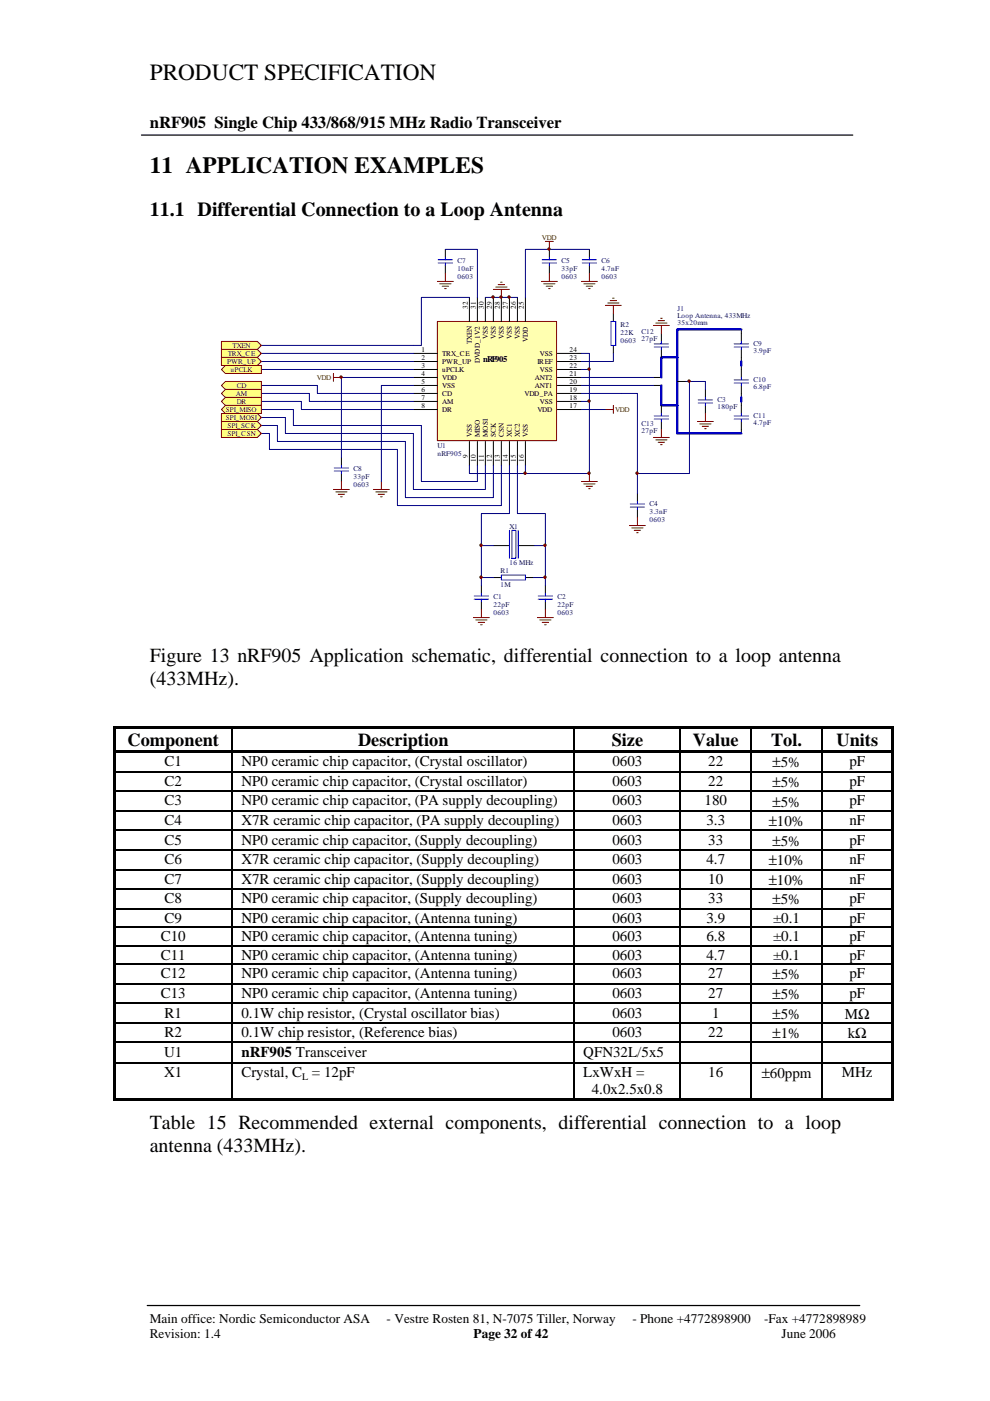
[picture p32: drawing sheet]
<svg xmlns="http://www.w3.org/2000/svg" width="210mm" height="297mm" viewBox="0 0 210 297" stroke-linecap="round" stroke-linejoin="round" font-family="sans-serif">
<defs><g id="words">
<g font-size="4.9">
<text x="31.7" y="17">PRODUCT SPECIFICATION</text>
<text x="31.7" y="36.6">11 APPLICATION EXAMPLES</text>
</g>
<g font-size="4.2">
<text x="31.7" y="45.8">11.1 Differential Connection to a Loop Antenna</text>
<text x="31.7" y="140.4">Figure 13 nRF905 Application schematic, differential connection to a loop antenna</text>
<text x="31.7" y="145.3">(433MHz).</text>
<text x="31.7" y="239.4">Table 15 Recommended external components, differential connection to a loop</text>
<text x="31.7" y="244.2">antenna (433MHz).</text>
</g>
<g font-size="3.9">
<text x="27.1" y="158.2">Component</text>
<text x="75.9" y="158.2">Description</text>
<text x="129.7" y="158.2">Size</text>
<text x="146.9" y="158.2">Value</text>
<text x="163.5" y="158.2">Tol.</text>
<text x="177.4" y="158.2">Units</text>
</g>
<text font-size="3.5" x="31.7" y="27.1">nRF905 Single Chip 433/868/915 MHz Radio Transceiver</text>
<g font-size="3.2">
<text x="34.9" y="162.5">C1</text>
<text x="34.9" y="166.6">C2</text>
<text x="51.2" y="162.5">NP0 ceramic chip capacitor, (Crystal oscillator)</text>
<text x="51.2" y="166.6">NP0 ceramic chip capacitor, (Crystal oscillator)</text>
<text x="129.8" y="162.5">0603</text>
<text x="129.8" y="166.6">0603</text>
<text x="150.2" y="162.5">22</text>
<text x="150.2" y="166.6">22</text>
<text x="163.8" y="162.7">±5%</text>
<text x="163.8" y="166.9">±5%</text>
<text x="180.1" y="162.5">pF</text>
<text x="180.1" y="166.6">pF</text>
<text x="34.9" y="170.8">C3</text>
<text x="51.2" y="170.8">NP0 ceramic chip capacitor, (PA supply decoupling)</text>
<text x="129.8" y="170.8">0603</text>
<text x="149.4" y="170.8">180</text>
<text x="163.8" y="171">±5%</text>
<text x="180.1" y="170.8">pF</text>
<text x="34.9" y="174.9">C4</text>
<text x="34.9" y="179.1">C5</text>
<text x="51.2" y="174.9">X7R ceramic chip capacitor, (PA supply decoupling)</text>
<text x="51.2" y="179.1">NP0 ceramic chip capacitor, (Supply decoupling)</text>
<text x="129.8" y="174.9">0603</text>
<text x="129.8" y="179.1">0603</text>
<text x="149.8" y="174.9">3.3</text>
<text x="150.2" y="179.1">33</text>
<text x="163" y="175.2">±10%</text>
<text x="163.8" y="179.3">±5%</text>
<text x="180.1" y="174.9">nF</text>
<text x="180.1" y="179.1">pF</text>
<text x="34.9" y="183.2">C6</text>
<text x="51.2" y="183.2">X7R ceramic chip capacitor, (Supply decoupling)</text>
<text x="129.8" y="183.2">0603</text>
<text x="149.8" y="183.2">4.7</text>
<text x="163" y="183.5">±10%</text>
<text x="180.1" y="183.2">nF</text>
<text x="34.9" y="187.4">C7</text>
<text x="34.9" y="191.5">C8</text>
<text x="51.2" y="187.4">X7R ceramic chip capacitor, (Supply decoupling)</text>
<text x="51.2" y="191.5">NP0 ceramic chip capacitor, (Supply decoupling)</text>
<text x="129.8" y="191.5">0603</text>
<text x="129.8" y="187.4">0603</text>
<text x="150.2" y="191.5">33</text>
<text x="150.2" y="187.4">10</text>
<text x="163" y="187.6">±10%</text>
<text x="163.8" y="191.8">±5%</text>
<text x="180.1" y="191.5">pF</text>
<text x="180.1" y="187.4">nF</text>
<text x="34.9" y="195.7">C9</text>
<text x="51.2" y="195.7">NP0 ceramic chip capacitor, (Antenna tuning)</text>
<text x="129.8" y="195.7">0603</text>
<text x="149.8" y="195.7">3.9</text>
<text x="163.9" y="195.7">±0.1</text>
<text x="180.1" y="195.7">pF</text>
<text x="34.1" y="199.6">C10</text>
<text x="34.1" y="203.5">C11</text>
<text x="51.2" y="199.6">NP0 ceramic chip capacitor, (Antenna tuning)</text>
<text x="51.2" y="203.5">NP0 ceramic chip capacitor, (Antenna tuning)</text>
<text x="129.8" y="199.6">0603</text>
<text x="129.8" y="203.5">0603</text>
<text x="149.8" y="199.6">6.8</text>
<text x="149.8" y="203.5">4.7</text>
<text x="163.9" y="199.6">±0.1</text>
<text x="163.9" y="203.5">±0.1</text>
<text x="180.1" y="199.6">pF</text>
<text x="180.1" y="203.5">pF</text>
<text x="34.1" y="207.4">C12</text>
<text x="51.2" y="207.4">NP0 ceramic chip capacitor, (Antenna tuning)</text>
<text x="129.8" y="207.4">0603</text>
<text x="150.2" y="207.4">27</text>
<text x="163.8" y="207.7">±5%</text>
<text x="180.1" y="207.4">pF</text>
<text x="34.1" y="211.6">C13</text>
<text x="34.9" y="215.8">R1</text>
<text x="51.2" y="211.6">NP0 ceramic chip capacitor, (Antenna tuning)</text>
<text x="51.2" y="215.8">0.1W chip resistor, (Crystal oscillator bias)</text>
<text x="129.8" y="211.6">0603</text>
<text x="129.8" y="215.8">0603</text>
<text x="150.2" y="211.6">27</text>
<text x="151" y="215.8">1</text>
<text x="163.8" y="211.8">±5%</text>
<text x="163.8" y="216">±5%</text>
<text x="179.1" y="216">MΩ</text>
<text x="180.1" y="211.6">pF</text>
<text x="34.9" y="219.9">R2</text>
<text x="51.2" y="219.9">0.1W chip resistor, (Reference bias)</text>
<text x="129.8" y="219.9">0603</text>
<text x="150.2" y="219.9">22</text>
<text x="163.8" y="220.1">±1%</text>
<text x="179.7" y="220.1">kΩ</text>
<text x="34.8" y="224">U1</text>
<text x="51.2" y="224">nRF905 Transceiver</text>
<text x="123.7" y="224">QFN32L/5x5</text>
<text x="34.8" y="228.4">X1</text>
<text x="51.2" y="228.4">Crystal, C = 12pF</text>
<text x="123.7" y="228.4">LxWxH =</text>
<text x="125.5" y="232">4.0x2.5x0.8</text>
<text x="150.2" y="228.4">16</text>
<text x="161.5" y="228.6">±60ppm</text>
<text x="178.5" y="228.4">MHz</text>
</g>
<g font-size="2.8">
<text x="31.7" y="280.5">Main office: Nordic Semiconductor ASA</text>
<text x="82" y="280.5">- Vestre Rosten 81, N-7075 Tiller, Norway</text>
<text x="134.1" y="280.5">- Phone +4772898900</text>
<text x="162" y="280.5">-Fax +4772898989</text>
<text x="31.8" y="283.8">Revision: 1.4</text>
<text x="100.4" y="283.8">Page 32 of 42</text>
<text x="165.7" y="283.8">June 2006</text>
</g>
<text font-size="2.1" x="64.1" y="228.9">L</text>
<text font-size="1.8" x="102.4" y="76.8">nRF905</text>
<g font-size="1.5" fill="#800000">
<text x="114.9" y="50.8">VDD</text>
<text x="48.1" y="77.1">PWR_UP</text>
<text x="48.3" y="75.4">TRX_CE</text>
<text x="49.3" y="73.7">TXEN</text>
<text x="48.9" y="78.8">uPCLK</text>
<text x="50" y="83.9">AM</text>
<text x="50.2" y="82.2">CD</text>
<text x="67.1" y="80.5">VDD</text>
<text x="47.9" y="87.3">SPI_MISO</text>
<text x="47.9" y="89">SPI_MOSI</text>
<text x="50.2" y="85.6">DR</text>
<text x="130.4" y="87.3">VDD</text>
<text x="48.2" y="90.7">SPI_SCK</text>
<text x="48.2" y="92.4">SPI_CSN</text>
</g>
<g font-size="1.5" fill="#000080">
<text x="97" y="55.8">C7</text>
<text x="97" y="57.4">10nF</text>
<text x="97" y="59.1">0603</text>
<text x="119" y="55.8">C5</text>
<text x="119" y="57.4">33pF</text>
<text x="119" y="59.1">0603</text>
<text x="127.5" y="55.8">C6</text>
<text x="127.5" y="57.4">4.7nF</text>
<text x="127.5" y="59.1">0603</text>
<text x="143.6" y="65.9">J1</text>
<text x="131.6" y="69.3">R2</text>
<text x="131.6" y="71">22K</text>
<text x="136" y="70.8">C12</text>
<text x="143.6" y="67.5">Loop Antenna, 433MHz</text>
<text x="143.6" y="69">35x20mm</text>
<text x="131.6" y="72.7">0603</text>
<text x="136" y="72.4">27pF</text>
<text x="159.7" y="73.4">C9</text>
<text x="159.7" y="74.9">3.9pF</text>
<text x="159.7" y="81">C10</text>
<text x="159.7" y="82.6">6.8pF</text>
<text x="152.1" y="85.3">C3</text>
<text x="152.1" y="86.8">180pF</text>
<text x="159.7" y="88.7">C11</text>
<text x="92.8" y="95">U1</text>
<text x="136" y="90.4">C13</text>
<text x="136" y="91.9">27pF</text>
<text x="159.7" y="90.2">4.7pF</text>
<text x="74.9" y="99.9">C8</text>
<text x="74.9" y="101.6">33pF</text>
<text x="92.8" y="96.6">nRF905</text>
<text x="74.9" y="103.3">0603</text>
<text x="137.7" y="107.3">C4</text>
<text x="108" y="112.1">X1</text>
<text x="137.7" y="109">3.3nF</text>
<text x="137.7" y="110.6">0603</text>
<text x="108" y="119.7">16 MHz</text>
<text x="106.2" y="121.4">R1</text>
<text x="106.2" y="124.5">1M</text>
<text x="104.6" y="127">C1</text>
<text x="104.6" y="128.7">22pF</text>
<text x="104.6" y="130.4">0603</text>
<text x="118.2" y="127">C2</text>
<text x="118.2" y="128.7">22pF</text>
<text x="118.2" y="130.4">0603</text>
</g>
<g font-size="1.5">
<text x="99.2" y="65.6" transform="rotate(-90 99.2 65.6)">32</text>
<text x="100.9" y="65.6" transform="rotate(-90 100.9 65.6)">31</text>
<text x="102.6" y="65.6" transform="rotate(-90 102.6 65.6)">30</text>
<text x="104.3" y="65.6" transform="rotate(-90 104.3 65.6)">29</text>
<text x="106" y="65.6" transform="rotate(-90 106 65.6)">28</text>
<text x="107.7" y="65.6" transform="rotate(-90 107.7 65.6)">27</text>
<text x="109.3" y="65.6" transform="rotate(-90 109.3 65.6)">26</text>
<text x="111" y="65.6" transform="rotate(-90 111 65.6)">25</text>
<text x="103.4" y="71.9" transform="rotate(-90 103.4 71.9)">VSS</text>
<text x="105.1" y="71.9" transform="rotate(-90 105.1 71.9)">VSS</text>
<text x="106.8" y="71.9" transform="rotate(-90 106.8 71.9)">VSS</text>
<text x="108.5" y="71.9" transform="rotate(-90 108.5 71.9)">VSS</text>
<text x="110.2" y="71.9" transform="rotate(-90 110.2 71.9)">VSS</text>
<text x="89.4" y="74.6">1</text>
<text x="89.4" y="76.3">2</text>
<text x="89.4" y="78">3</text>
<text x="93.8" y="75.4">TRX_CE</text>
<text x="93.8" y="77.1">PWR_UP</text>
<text x="100" y="72.9" transform="rotate(-90 100 72.9)">TXEN</text>
<text x="101.7" y="77" transform="rotate(-90 101.7 77)">DVDD_1V2</text>
<text x="111.9" y="72.4" transform="rotate(-90 111.9 72.4)">VDD</text>
<text x="114" y="77.1">IREF</text>
<text x="114.5" y="75.4">VSS</text>
<text x="120.7" y="76.3">23</text>
<text x="120.7" y="74.6">24</text>
<text x="120.7" y="78">22</text>
<text x="89.4" y="79.7">4</text>
<text x="89.4" y="81.4">5</text>
<text x="89.4" y="83.1">6</text>
<text x="93.8" y="78.8">uPCLK</text>
<text x="93.8" y="80.5">VDD</text>
<text x="93.8" y="82.2">VSS</text>
<text x="93.8" y="83.9">CD</text>
<text x="111.2" y="83.9">VDD_PA</text>
<text x="113.4" y="82.2">ANT1</text>
<text x="113.4" y="80.5">ANT2</text>
<text x="114.5" y="78.8">VSS</text>
<text x="120.7" y="83.1">19</text>
<text x="120.7" y="81.4">20</text>
<text x="120.7" y="79.7">21</text>
<text x="89.4" y="84.8">7</text>
<text x="89.4" y="86.5">8</text>
<text x="93.8" y="85.6">AM</text>
<text x="93.8" y="87.3">DR</text>
<text x="114" y="87.3">VDD</text>
<text x="114.5" y="85.6">VSS</text>
<text x="120.7" y="86.5">17</text>
<text x="120.7" y="84.8">18</text>
<text x="100" y="92.6" transform="rotate(-90 100 92.6)">VSS</text>
<text x="101.7" y="92.6" transform="rotate(-90 101.7 92.6)">MISO</text>
<text x="103.4" y="92.6" transform="rotate(-90 103.4 92.6)">MOSI</text>
<text x="105.1" y="92.6" transform="rotate(-90 105.1 92.6)">SCK</text>
<text x="106.8" y="92.6" transform="rotate(-90 106.8 92.6)">CSN</text>
<text x="108.5" y="92.6" transform="rotate(-90 108.5 92.6)">XC1</text>
<text x="110.2" y="92.6" transform="rotate(-90 110.2 92.6)">XC2</text>
<text x="111.9" y="92.6" transform="rotate(-90 111.9 92.6)">VSS</text>
<text x="99.2" y="97" transform="rotate(-90 99.2 97)">9</text>
<text x="100.9" y="97.9" transform="rotate(-90 100.9 97.9)">10</text>
<text x="102.6" y="97.9" transform="rotate(-90 102.6 97.9)">11</text>
<text x="104.3" y="97.9" transform="rotate(-90 104.3 97.9)">12</text>
<text x="106" y="97.9" transform="rotate(-90 106 97.9)">13</text>
<text x="107.7" y="97.9" transform="rotate(-90 107.7 97.9)">14</text>
<text x="109.3" y="97.9" transform="rotate(-90 109.3 97.9)">15</text>
<text x="111" y="97.9" transform="rotate(-90 111 97.9)">16</text>
</g>
</g></defs>
<path d="M30 28.6h150.8M31.2 276.8h151.1" fill="none" stroke="#000" stroke-width=".26"/>
<g fill="none" stroke="#000" stroke-width=".21">
<path d="M94.4 52.9v1.7M94.4 56.3v1.7M116.5 52.9v1.7M116.5 56.3v1.7M125 52.9v1.7M125 56.3v1.7M130 66.4v1.8M130 73.2v1.7M104.6 115.7h3.4M109.9 115.7h3.4M102.1 124.1v1.8M102.1 127.6v1.6"/>
<path d="M104.6 122.4h1.7M111.4 122.4h1.7M115.6 124.1v1.8M115.6 127.6v1.6"/>
</g>
<g fill="none" stroke="#00f" stroke-width=".21">
<path d="M92.9 55.8h3.1M92.9 55.1h3.1M94.4 54.6v.5M94.4 55.8v.5M115 55.8h3M115 55.1h3M116.5 54.6v.5M116.5 55.8v.5M123.4 55.8h3.1M123.4 55.1h3.1M125 54.6v.5M125 55.8v.5"/>
<path d="M129.5 68.2h1.1v5h-1.1zM108 112.4v6M108.5 112.4h.9v6h-.9zM109.9 112.4v6M100.5 126.4h3.1M100.5 127h3.1M102.1 125.9v.5M102.1 127v.6M106.3 121.9h5.1v1.1h-5.1zM114.1 126.4h3.1M114.1 127h3.1M115.6 125.9v.5"/>
<path d="M115.6 127v.6"/>
</g>
<g fill="none" stroke="#800000" stroke-width=".21">
<path d="M92.7 59.7h3.4M94.4 58v1.7M114.8 59.7h3.4M115.6 51.2h1.7M116.5 51.2v1.7M116.5 58v1.7M123.3 59.7h3.4M125 58v1.7M93.2 60.2h2.4M93.7 60.7h1.4M94.3 61.2h.3M115.3 60.2h2.4"/>
<path d="M115.8 60.7h1.4M116.3 61.2h.3M123.8 60.2h2.4M124.3 60.7h1.3M124.8 61.2h.3M100.4 130.9h3.4M100.9 131.4h2.4M101.4 132h1.3M101.9 132.5h.3M102.1 129.2v1.7M113.9 130.9h3.4M114.4 131.4h2.4"/>
<path d="M115 132h1.3M115.5 132.5h.3M115.6 129.2v1.7"/>
</g>
<path d="M104.6 115.7h-2.5v8.4M113.3 115.7h2.3v8.4M102.1 122.4h2.5M113.1 122.4h2.5" fill="none" stroke="#000080" stroke-width=".21"/>
<path d="M92.7 68.2h25.3v25.2h-25.3z" fill-rule="evenodd" fill="#ffffb0"/>
<g fill="none" stroke="#800000" stroke-width=".21">
<path d="M106.1 59.8h.4M70.7 79.2v1.7M92.7 68.2h25.3v25.2h-25.3zM104.6 61.4h3.4M105.1 60.9h2.4M105.6 60.3h1.4M106.3 61.4v1.7M128.4 64.7h3.3M128.9 64.2h2.3M129.4 63.7h1.3M129.9 63.2h.3M130 64.7v1.7"/>
<path d="M70.7 80h1.7M128.4 86.8h1.6M130 86v1.7M70.7 103.8h3.4M71.2 104.3h2.4M71.7 104.8h1.4M72.2 105.3h.4M72.4 102.1v1.7M79.2 103.8h3.4M79.7 104.3h2.4M80.2 104.8h1.3M80.7 105.3h.3"/>
<path d="M80.9 102.1v1.7M123.3 102.1h3.4M123.8 102.6h2.4M124.3 103.1h1.3M124.8 103.6h.3M125 100.4v1.7M133.5 111.4h3.3M134 111.9h2.3M134.5 112.4h1.3M135 112.9h.3M135.1 109.7v1.7"/>
</g>
<g fill="none" stroke="#000" stroke-width=".21">
<path d="M87.7 74.9h5M87.7 76.6h5M87.7 78.3h5M99.5 63.1v5.1M101.2 63.1v5.1M102.9 63.1v5.1M104.6 63.1v5.1M106.3 63.1v5.1M108 63.1v5.1M109.7 63.1v5.1M111.4 63.1v5.1M118.2 74.9h5.1"/>
<path d="M118.2 76.6h5.1M118.2 78.3h5.1M72.4 97v1.7M87.7 85.1h5M87.7 86.8h5M87.7 80h5M87.7 81.7h5M87.7 83.4h5M99.5 93.6v5.1M101.2 93.6v5.1M102.9 93.6v5.1M104.6 93.6v5.1"/>
<path d="M106.3 93.6v5.1M108 93.6v5.1M109.7 93.6v5.1M111.4 93.6v5.1M118.2 85.1h5.1M118.2 86.8h5.1M118.2 80h5.1M118.2 81.7h5.1M118.2 83.4h5.1M72.4 100.4v1.7M135.1 104.6v1.7M135.1 108v1.7"/>
</g>
<g fill="none" stroke="#000080" stroke-width=".21">
<path d="M94.4 52.9h6.8v10.2M125 52.9h-13.6v10.2M55.4 74.9h32.3M55.4 76.6h32.3M55.4 78.3h32.3M99.5 63.1h-10.2v10.1h-33.9M102.9 63.1h6.8M123.3 74.9h1.7v3.4h-1.7M125 78.3v6.8h-1.7M130 74.9v1.7h-6.7M55.4 86.8h6.8v3.4h27.1v11.9h11.9v-3.4M55.4 88.5h5.1v3.4h27.2v11.9h15.2v-5.1"/>
<path d="M55.4 90.2h3.4v3.4h27.2v11.9h18.6v-6.8M55.4 85.1h8.5v1.7h23.8M55.4 83.4h10.2v1.7h22.1M55.4 81.7h11.9v1.7h20.4M55.4 91.9h1.7v3.4h27.2v11.9h22v-8.5M87.7 81.7h-6.8v20.4M87.7 80h-15.3v17M99.5 98.7v1.7h11.9M108 98.7v10.2h-5.9v6.8M109.7 98.7v10.2h5.9v6.8M111.4 98.7v1.7M123.3 86.8h5.1"/>
<path d="M123.3 83.4h8.4M125 85.1v15.3h-13.6"/>
</g>
<path d="M70.9 99.9h3M70.9 99.2h3M72.4 98.7v.5M72.4 99.9v.5M133.6 107.5h3.1M133.6 106.8h3.1M135.1 106.3v.5M135.1 107.5v.5" fill="none" stroke="#00f" stroke-width=".21"/>
<path d="M46.9 72.4h7.7l.8 .8-.8 .9h-7.7z" fill-rule="evenodd" fill="#ffff80"/>
<path d="M46.9 72.4h7.7l.8 .8-.8 .9h-7.7z" fill="none" stroke="#800000" stroke-width=".21"/>
<path d="M46.9 74.1h7.7l.8 .8-.8 .9h-7.7z" fill-rule="evenodd" fill="#ffff80"/>
<path d="M46.9 74.1h7.7l.8 .8-.8 .9h-7.7z" fill="none" stroke="#800000" stroke-width=".21"/>
<path d="M46.9 75.8h7.7l.8 .8-.8 .9h-7.7z" fill-rule="evenodd" fill="#ffff80"/>
<path d="M46.9 75.8h7.7l.8 .8-.8 .9h-7.7z" fill="none" stroke="#800000" stroke-width=".21"/>
<path d="M46.9 81.7l.9-.8h7.6v1.7h-7.6z" fill-rule="evenodd" fill="#ffff80"/>
<path d="M46.9 81.7l.9-.8h7.6v1.7h-7.6z" fill="none" stroke="#800000" stroke-width=".21"/>
<path d="M46.9 83.4l.9-.8h7.6v1.7h-7.6z" fill-rule="evenodd" fill="#ffff80"/>
<path d="M46.9 83.4l.9-.8h7.6v1.7h-7.6z" fill="none" stroke="#800000" stroke-width=".21"/>
<path d="M47.8 84.3h7.6v1.7h-7.6l-.9-.9z" fill-rule="evenodd" fill="#ffff80"/>
<path d="M47.8 84.3h7.6v1.7h-7.6l-.9-.9z" fill="none" stroke="#800000" stroke-width=".21"/>
<path d="M47.8 86h7.6v1.7h-7.6l-.9-.9z" fill-rule="evenodd" fill="#ffff80"/>
<path d="M47.8 86h7.6v1.7h-7.6l-.9-.9z" fill="none" stroke="#800000" stroke-width=".21"/>
<path d="M46.9 87.7h7.7l.8 .8-.8 .9h-7.7z" fill-rule="evenodd" fill="#ffff80"/>
<path d="M46.9 87.7h7.7l.8 .8-.8 .9h-7.7z" fill="none" stroke="#800000" stroke-width=".21"/>
<path d="M46.9 89.4h7.7l.8 .8-.8 .9h-7.7z" fill-rule="evenodd" fill="#ffff80"/>
<path d="M46.9 89.4h7.7l.8 .8-.8 .9h-7.7z" fill="none" stroke="#800000" stroke-width=".21"/>
<path d="M46.9 91.1h7.7l.8 .8-.8 .9h-7.7z" fill-rule="evenodd" fill="#ffff80"/>
<path d="M46.9 91.1h7.7l.8 .8-.8 .9h-7.7z" fill="none" stroke="#800000" stroke-width=".21"/>
<path d="M46.9 78.3l.9-.8h7.6v1.7h-7.6z" fill-rule="evenodd" fill="#ffff80"/>
<path d="M46.9 78.3l.9-.8h7.6v1.7h-7.6z" fill="none" stroke="#800000" stroke-width=".21"/>
<circle cx="116.4" cy="52.8" r=".25" fill="#800000"/>
<circle cx="116.4" cy="52.8" r=".25" fill="none" stroke="#800000" stroke-width=".21"/>
<circle cx="102" cy="122.4" r=".25" fill="#800000"/>
<circle cx="102" cy="122.4" r=".25" fill="none" stroke="#800000" stroke-width=".21"/>
<circle cx="115.6" cy="122.4" r=".25" fill="#800000"/>
<circle cx="115.6" cy="122.4" r=".25" fill="none" stroke="#800000" stroke-width=".21"/>
<circle cx="115.6" cy="115.6" r=".25" fill="#800000"/>
<circle cx="115.6" cy="115.6" r=".25" fill="none" stroke="#800000" stroke-width=".21"/>
<circle cx="102" cy="115.6" r=".25" fill="#800000"/>
<circle cx="102" cy="115.6" r=".25" fill="none" stroke="#800000" stroke-width=".21"/>
<circle cx="107.9" cy="63" r=".26" fill="#800000"/>
<circle cx="107.9" cy="63" r=".26" fill="none" stroke="#800000" stroke-width=".21"/>
<circle cx="106.2" cy="63" r=".25" fill="#800000"/>
<circle cx="106.2" cy="63" r=".25" fill="none" stroke="#800000" stroke-width=".21"/>
<circle cx="104.5" cy="63" r=".25" fill="#800000"/>
<circle cx="104.5" cy="63" r=".25" fill="none" stroke="#800000" stroke-width=".21"/>
<circle cx="124.9" cy="100.3" r=".26" fill="#800000"/>
<circle cx="124.9" cy="100.3" r=".26" fill="none" stroke="#800000" stroke-width=".21"/>
<circle cx="124.9" cy="78.3" r=".25" fill="#800000"/>
<circle cx="124.9" cy="78.3" r=".25" fill="none" stroke="#800000" stroke-width=".21"/>
<circle cx="124.9" cy="85" r=".25" fill="#800000"/>
<circle cx="124.9" cy="85" r=".25" fill="none" stroke="#800000" stroke-width=".21"/>
<circle cx="111.3" cy="100.3" r=".26" fill="#800000"/>
<circle cx="111.3" cy="100.3" r=".26" fill="none" stroke="#800000" stroke-width=".21"/>
<circle cx="72.3" cy="79.9" r=".26" fill="#800000"/>
<g fill="none" stroke="#800000" stroke-width=".21">
<path d="M138.5 69h3.4M139 68.5h2.4M139.6 68h1.3M140.1 67.5h.3M140.2 69v1.7M138.5 92.8h3.4M139 93.3h2.4M139.6 93.8h1.3M140.1 94.3h.3M140.2 91.1v1.7M147.9 89.4h3.4M148.4 89.9h2.3"/>
<path d="M148.9 90.4h1.3M149.4 90.9h.3M149.6 87.7v1.7"/>
<circle cx="72.3" cy="79.9" r=".26"/>
</g>
<g fill="none" stroke="#000" stroke-width=".21">
<path d="M140.2 70.7v1.7M140.2 74.1v1.7M157.2 69.9v2.5M157.2 74.1v2.5M157.2 77.5v2.5M138.5 80h1.7M138.5 81.7h1.7M140.2 86v1.7M140.2 89.4v1.7M143.6 80.9h1.7M149.6 82.6v1.7M149.6 86v1.7"/>
<path d="M157.2 81.7v2.6M157.2 85.1v2.6M157.2 89.4v2.5"/>
</g>
<g fill="none" stroke="#00f" stroke-width=".21">
<path d="M138.7 73.6h3.1M138.7 72.9h3.1M140.2 72.4v.5M140.2 73.6v.5M155.7 73.6h3M155.7 72.9h3M157.2 72.4v.5M157.2 73.6v.5M138.7 88.9h3.1M138.7 88.2h3.1M140.2 87.7v.5M140.2 88.9v.5"/>
<path d="M148 85.5h3.1M148 84.8h3.1M149.6 84.3v.5M149.6 85.5v.5M155.7 81.2h3M155.7 80.5h3M155.7 88.9h3M155.7 88.2h3M157.2 80v.5M157.2 81.2v.5M157.2 87.7v.5M157.2 88.9v.5"/>
</g>
<path d="M123.3 80h15.2M123.3 81.7h15.2M131.7 83.4h3.4v21.2M145.3 80.9h4.3v1.7M146.2 80.9v19.5h-11.1" fill="none" stroke="#000080" stroke-width=".21"/>
<path d="M143.6 75.8h-3.4v4.2M157.2 69.9h-13.6v22h13.6M157.2 76.6v.9M140.2 81.7v4.3h3.4M157.2 84.3v.8" fill="none" stroke="#00f" stroke-width=".51"/>
<circle cx="146.1" cy="80.8" r=".26" fill="#800000"/>
<circle cx="146.1" cy="80.8" r=".26" fill="none" stroke="#800000" stroke-width=".21"/>
<circle cx="135.1" cy="100.3" r=".26" fill="#800000"/>
<circle cx="135.1" cy="100.3" r=".26" fill="none" stroke="#800000" stroke-width=".21"/>
<g fill="#000">
<path d="M24 154.1h.5v.5h-.5zM24 154.6h.5v4.4h-.5zM24 159h.5v.6h-.5zM24.5 154.1h24.6v.5h-24.6zM24.5 159h24.6v.6h-24.6zM49.1 154.1h.6v.5h-.6zM49.1 159h.6v.6h-.6zM49.7 154.1h71.9v.5h-71.9zM49.7 159h71.9v.6h-71.9zM121.6 154.1h.6v.5h-.6zM121.6 159h.6v.6h-.6zM122.2 154.1h21.9v.5h-21.9z"/>
<path d="M122.2 159h21.9v.6h-21.9zM144.1 154.1h.6v.5h-.6zM144.1 159h.6v.6h-.6zM144.7 154.1h14.5v.5h-14.5zM144.7 159h14.5v.6h-14.5zM159.2 154.1h.5v.5h-.5zM159.2 159h.5v.6h-.5zM159.7 154.1h14.4v.5h-14.4zM159.7 159h14.4v.6h-14.4zM174.1 154.1h.6v.5h-.6zM174.1 159h.6v.6h-.6zM174.7 154.1h14.3v.5h-14.3z"/>
<path d="M174.7 159h14.3v.6h-14.3zM189 154.1h.5v.5h-.5zM189 154.6h.5v4.4h-.5zM189 159h.5v.6h-.5zM24 159.6h.5v3.9h-.5zM24 163.5h.5v.2h-.5zM24 163.7h.5v3.9h-.5zM24 167.6h.5v.3h-.5zM24 167.9h.5v3.9h-.5zM24 171.8h.5v.2h-.5zM24 172h.5v3.9h-.5zM24 175.9h.5v.3h-.5z"/>
<path d="M49.1 163.5h.3v.2h-.3zM49.1 167.6h.3v.3h-.3zM49.1 171.8h.3v.2h-.3zM49.1 175.9h.3v.3h-.3zM121.6 163.5h.3v.2h-.3zM121.6 167.6h.3v.3h-.3zM121.6 171.8h.3v.2h-.3zM121.6 175.9h.3v.3h-.3zM144.1 163.5h.3v.2h-.3zM144.1 167.6h.3v.3h-.3zM144.1 171.8h.3v.2h-.3zM144.1 175.9h.3v.3h-.3z"/>
<path d="M159.2 163.5h.2v.2h-.2zM159.2 167.6h.2v.3h-.2zM159.2 171.8h.2v.2h-.2zM159.2 175.9h.2v.3h-.2zM174.1 163.5h.3v.2h-.3zM174.1 167.6h.3v.3h-.3zM174.1 171.8h.3v.2h-.3zM174.1 175.9h.3v.3h-.3zM189 159.6h.5v3.9h-.5zM189 163.5h.5v.2h-.5zM189 163.7h.5v3.9h-.5zM189 167.6h.5v.3h-.5z"/>
<path d="M189 167.9h.5v3.9h-.5zM189 171.8h.5v.2h-.5zM189 172h.5v3.9h-.5zM189 175.9h.5v.3h-.5zM24 176.2h.5v3.9h-.5zM24 180.1h.5v.3h-.5zM24 180.4h.5v3.8h-.5zM24 184.2h.5v.3h-.5zM24 184.5h.5v3.9h-.5zM24 188.4h.5v.3h-.5zM24 188.7h.5v3.8h-.5zM24 192.5h.5v.3h-.5z"/>
<path d="M24 192.8h.5v3.6h-.5zM24 196.4h.5v.3h-.5zM49.1 180.1h.3v.3h-.3zM49.1 184.2h.3v.3h-.3zM49.1 188.4h.3v.3h-.3zM49.1 192.5h.3v.3h-.3zM49.1 196.4h.3v.3h-.3zM121.6 180.1h.3v.3h-.3zM121.6 184.2h.3v.3h-.3zM121.6 188.4h.3v.3h-.3zM121.6 192.5h.3v.3h-.3zM121.6 196.4h.3v.3h-.3z"/>
<path d="M144.1 180.1h.3v.3h-.3zM144.1 184.2h.3v.3h-.3zM144.1 188.4h.3v.3h-.3zM144.1 192.5h.3v.3h-.3zM144.1 196.4h.3v.3h-.3zM159.2 180.1h.2v.3h-.2zM159.2 184.2h.2v.3h-.2zM159.2 188.4h.2v.3h-.2zM159.2 192.5h.2v.3h-.2zM159.2 196.4h.2v.3h-.2zM174.1 180.1h.3v.3h-.3zM174.1 184.2h.3v.3h-.3z"/>
<path d="M174.1 188.4h.3v.3h-.3zM174.1 192.5h.3v.3h-.3zM174.1 196.4h.3v.3h-.3zM189 176.2h.5v3.9h-.5zM189 180.1h.5v.3h-.5zM189 180.4h.5v3.8h-.5zM189 184.2h.5v.3h-.5zM189 184.5h.5v3.9h-.5zM189 188.4h.5v.3h-.5zM189 188.7h.5v3.8h-.5zM189 192.5h.5v.3h-.5zM189 192.8h.5v3.6h-.5z"/>
<path d="M189 196.4h.5v.3h-.5zM24 196.7h.5v3.7h-.5zM24 200.4h.5v.2h-.5zM24 200.6h.5v3.7h-.5zM24 204.3h.5v.3h-.5zM24 204.6h.5v3.8h-.5zM24 208.4h.5v.3h-.5zM24 208.7h.5v3.9h-.5zM24 212.6h.5v.3h-.5zM24 212.9h.5v3.8h-.5zM24 216.7h.5v.3h-.5zM49.1 200.4h.3v.2h-.3z"/>
<path d="M49.1 204.3h.3v.3h-.3zM49.1 208.4h.3v.3h-.3zM49.1 212.6h.3v.3h-.3zM49.1 216.7h.3v.3h-.3zM121.6 200.4h.3v.2h-.3zM121.6 204.3h.3v.3h-.3zM121.6 208.4h.3v.3h-.3zM121.6 212.6h.3v.3h-.3zM121.6 216.7h.3v.3h-.3zM144.1 200.4h.3v.2h-.3zM144.1 204.3h.3v.3h-.3zM144.1 208.4h.3v.3h-.3z"/>
<path d="M144.1 212.6h.3v.3h-.3zM144.1 216.7h.3v.3h-.3zM159.2 200.4h.2v.2h-.2zM159.2 204.3h.2v.3h-.2zM159.2 208.4h.2v.3h-.2zM159.2 212.6h.2v.3h-.2zM159.2 216.7h.2v.3h-.2zM174.1 200.4h.3v.2h-.3zM174.1 204.3h.3v.3h-.3zM174.1 208.4h.3v.3h-.3zM174.1 212.6h.3v.3h-.3zM174.1 216.7h.3v.3h-.3z"/>
<path d="M189 196.7h.5v3.7h-.5zM189 200.4h.5v.2h-.5zM189 200.6h.5v3.7h-.5zM189 204.3h.5v.3h-.5zM189 204.6h.5v3.8h-.5zM189 208.4h.5v.3h-.5zM189 208.7h.5v3.9h-.5zM189 212.6h.5v.3h-.5zM189 212.9h.5v3.8h-.5zM189 216.7h.5v.3h-.5zM24 217h.5v3.9h-.5zM24 220.9h.5v.3h-.5z"/>
<path d="M24 221.2h.5v4h-.5zM24 225.2h.5v.3h-.5zM24 225.5h.5v7.3h-.5zM24 232.8h.5v.5h-.5zM24.5 232.8h24.6v.5h-24.6zM49.1 220.9h.3v.3h-.3zM49.1 225.2h.3v.3h-.3zM49.1 232.8h.6v.5h-.6zM49.7 232.8h71.9v.5h-71.9zM121.6 220.9h.3v.3h-.3zM121.6 225.2h.3v.3h-.3zM121.6 232.8h.6v.5h-.6z"/>
<path d="M122.2 232.8h21.9v.5h-21.9zM144.1 220.9h.3v.3h-.3zM144.1 225.2h.3v.3h-.3zM144.1 232.8h.6v.5h-.6zM144.7 232.8h14.5v.5h-14.5zM159.2 220.9h.2v.3h-.2zM159.2 225.2h.2v.3h-.2zM159.2 232.8h.5v.5h-.5zM159.7 232.8h14.4v.5h-14.4zM174.1 220.9h.3v.3h-.3zM174.1 225.2h.3v.3h-.3zM174.1 232.8h.6v.5h-.6z"/>
<path d="M174.7 232.8h14.3v.5h-14.3zM189 217h.5v3.9h-.5zM189 220.9h.5v.3h-.5zM189 221.2h.5v4h-.5zM189 225.2h.5v.3h-.5zM189 225.5h.5v7.3h-.5zM189 232.8h.5v.5h-.5z"/>
</g>
<g fill="none" stroke="#000" stroke-width=".25">
<path d="M49.3 154.6v4.4M49.3 159.6v3.9M121.8 154.6v4.4M121.8 159.6v3.9M144.3 154.6v4.4M144.3 159.6v3.9M159.3 154.6v4.4M159.3 159.6v3.9M174.3 154.6v4.4M174.3 159.6v3.9M24.5 163.6h24.6M24.5 167.7h24.6"/>
<path d="M24.5 171.9h24.6M24.5 176h24.6M49.3 163.7v3.9M49.3 167.9v3.9M49.3 172v3.9M49.3 176.2v3.9M49.4 163.6h72.2M49.4 167.7h72.2M49.4 171.9h72.2M49.4 176h72.2M121.8 163.7v3.9M121.8 167.9v3.9"/>
<path d="M121.8 172v3.9M121.8 176.2v3.9M121.9 163.6h22.2M121.9 167.7h22.2M121.9 171.9h22.2M121.9 176h22.2M144.3 163.7v3.9M144.3 167.9v3.9M144.3 172v3.9M144.3 176.2v3.9M144.4 163.6h14.8M144.4 167.7h14.8"/>
<path d="M144.4 171.9h14.8M144.4 176h14.8M159.3 163.7v3.9M159.3 167.9v3.9M159.3 172v3.9M159.3 176.2v3.9M159.4 163.6h14.7M159.4 167.7h14.7M159.4 171.9h14.7M159.4 176h14.7M174.3 163.7v3.9M174.3 167.9v3.9"/>
<path d="M174.3 172v3.9M174.3 176.2v3.9M174.4 163.6h14.6M174.4 167.7h14.6M174.4 171.9h14.6M174.4 176h14.6M24.5 180.2h24.6M24.5 184.4h24.6M24.5 188.5h24.6M24.5 192.7h24.6M24.5 196.6h24.6M49.3 180.4v3.8"/>
<path d="M49.3 184.5v3.9M49.3 188.7v3.8M49.3 192.8v3.6M49.3 196.7v3.7M49.4 180.2h72.2M49.4 184.4h72.2M49.4 188.5h72.2M49.4 192.7h72.2M49.4 196.6h72.2M121.8 180.4v3.8M121.8 184.5v3.9M121.8 188.7v3.8"/>
<path d="M121.8 192.8v3.6M121.8 196.7v3.7M121.9 180.2h22.2M121.9 184.4h22.2M121.9 188.5h22.2M121.9 192.7h22.2M121.9 196.6h22.2M144.3 180.4v3.8M144.3 184.5v3.9M144.3 188.7v3.8M144.3 192.8v3.6M144.3 196.7v3.7"/>
<path d="M144.4 180.2h14.8M144.4 184.4h14.8M144.4 188.5h14.8M144.4 192.7h14.8M144.4 196.6h14.8M159.3 180.4v3.8M159.3 184.5v3.9M159.3 188.7v3.8M159.3 192.8v3.6M159.3 196.7v3.7M159.4 180.2h14.7M159.4 184.4h14.7"/>
<path d="M159.4 188.5h14.7M159.4 192.7h14.7M159.4 196.6h14.7M174.3 180.4v3.8M174.3 184.5v3.9M174.3 188.7v3.8M174.3 192.8v3.6M174.3 196.7v3.7M174.4 180.2h14.6M174.4 184.4h14.6M174.4 188.5h14.6M174.4 192.7h14.6"/>
<path d="M174.4 196.6h14.6M24.5 200.5h24.6M24.5 204.4h24.6M24.5 208.6h24.6M24.5 212.7h24.6M24.5 216.9h24.6M49.3 200.6v3.7M49.3 204.6v3.8M49.3 208.7v3.9M49.3 212.9v3.8M49.3 217v3.9M49.4 200.5h72.2"/>
<path d="M49.4 204.4h72.2M49.4 208.6h72.2M49.4 212.7h72.2M49.4 216.9h72.2M121.8 200.6v3.7M121.8 204.6v3.8M121.8 208.7v3.9M121.8 212.9v3.8M121.8 217v3.9M121.9 200.5h22.2M121.9 204.4h22.2M121.9 208.6h22.2"/>
<path d="M121.9 212.7h22.2M121.9 216.9h22.2M144.3 200.6v3.7M144.3 204.6v3.8M144.3 208.7v3.9M144.3 212.9v3.8M144.3 217v3.9M144.4 200.5h14.8M144.4 204.4h14.8M144.4 208.6h14.8M144.4 212.7h14.8M144.4 216.9h14.8"/>
<path d="M159.3 200.6v3.7M159.3 204.6v3.8M159.3 208.7v3.9M159.3 212.9v3.8M159.3 217v3.9M159.4 200.5h14.7M159.4 204.4h14.7M159.4 208.6h14.7M159.4 212.7h14.7M159.4 216.9h14.7M174.3 200.6v3.7M174.3 204.6v3.8"/>
<path d="M174.3 208.7v3.9M174.3 212.9v3.8M174.3 217v3.9M174.4 200.5h14.6M174.4 204.4h14.6M174.4 208.6h14.6M174.4 212.7h14.6M174.4 216.9h14.6M24.5 221h24.6M24.5 225.4h24.6M49.3 221.2v4M49.3 225.5v7.3"/>
<path d="M49.4 221h72.2M49.4 225.4h72.2M121.8 221.2v4M121.8 225.5v7.3M121.9 221h22.2M121.9 225.4h22.2M144.3 221.2v4M144.3 225.5v7.3M144.4 221h14.8M144.4 225.4h14.8M159.3 221.2v4M159.3 225.5v7.3"/>
<path d="M159.4 221h14.7M159.4 225.4h14.7M174.3 221.2v4M174.3 225.5v7.3M174.4 221h14.6M174.4 225.4h14.6"/>
</g>
<use href="#words"/>
</svg>
